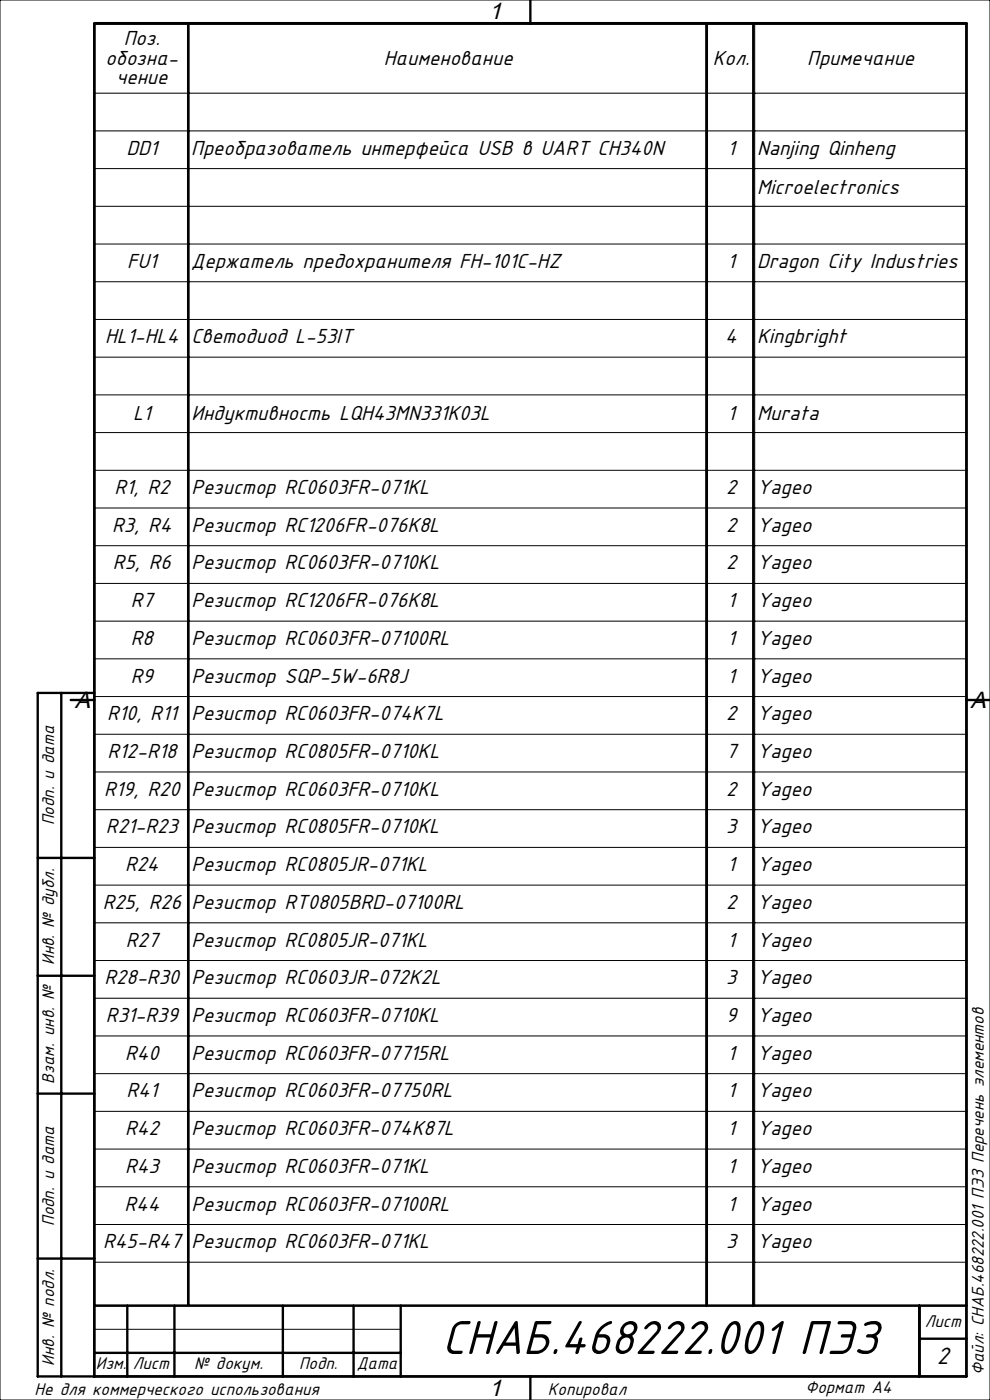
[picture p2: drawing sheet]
<svg xmlns="http://www.w3.org/2000/svg" width="210mm" height="297mm" viewBox="0 0 210 297" stroke-linecap="round" stroke-linejoin="round" font-family="sans-serif">
<defs><g id="words">
<text font-size="11.2" x="93.7" y="287.2">СНАБ.468222.001 ПЭЗ</text>
<text font-size="5.6" x="198.7" y="289.4">2</text>
<g font-size="5">
<text x="103.7" y="4.1">1</text>
<text x="15.9" y="150.1">A</text>
<text x="205.9" y="150.1">A</text>
<text x="103.7" y="296.1">1</text>
</g>
<g font-size="4.8">
<text x="26.3" y="9.5">Поз.</text>
<text x="22.4" y="13.7">обозна-</text>
<text x="24.6" y="17.9">чение</text>
<text x="81.4" y="13.7">Наименование</text>
<text x="151.2" y="13.7">Кол.</text>
<text x="171.2" y="13.7">Примечание</text>
<text x="26.8" y="32.8">DD1</text>
<text x="40.6" y="32.8">Преобразователь интерфейса USB в UART CH340N</text>
<text x="154.3" y="32.8">1</text>
<text x="160.6" y="32.8">Nanjing Qinheng</text>
<text x="160.6" y="41.2">Microelectronics</text>
<text x="27" y="56.8">FU1</text>
<text x="40.6" y="56.8">Держатель предохранителя FH-101C-HZ</text>
<text x="154.3" y="56.8">1</text>
<text x="160.6" y="56.8">Dragon City Industries</text>
<text x="22.3" y="72.8">HL1-HL4</text>
<text x="40.6" y="72.8">Светодиод L-53IT</text>
<text x="153.8" y="72.8">4</text>
<text x="160.6" y="72.8">Kingbright</text>
<text x="28.2" y="89.2">L1</text>
<text x="40.6" y="89.2">Индуктивность LQH43MN331K03L</text>
<text x="154.3" y="89.2">1</text>
<text x="160.6" y="89.2">Murata</text>
<text x="24.3" y="104.8">R1, R2</text>
<text x="40.6" y="104.8">Резистор RC0603FR-071KL</text>
<text x="154" y="104.8">2</text>
<text x="160.6" y="104.8">Yageo</text>
<text x="23.8" y="112.8">R3, R4</text>
<text x="40.6" y="112.8">Резистор RC1206FR-076K8L</text>
<text x="154" y="112.8">2</text>
<text x="160.6" y="112.8">Yageo</text>
<text x="24" y="120.8">R5, R6</text>
<text x="40.6" y="120.8">Резистор RC0603FR-0710KL</text>
<text x="154" y="120.8">2</text>
<text x="160.6" y="120.8">Yageo</text>
<text x="27.8" y="128.8">R7</text>
<text x="40.6" y="128.8">Резистор RC1206FR-076K8L</text>
<text x="154.3" y="128.8">1</text>
<text x="160.6" y="128.8">Yageo</text>
<text x="27.8" y="136.8">R8</text>
<text x="40.6" y="136.8">Резистор RC0603FR-07100RL</text>
<text x="154.3" y="136.8">1</text>
<text x="160.6" y="136.8">Yageo</text>
<text x="27.8" y="144.8">R9</text>
<text x="40.6" y="144.8">Резистор SQP-5W-6R8J</text>
<text x="154.3" y="144.8">1</text>
<text x="160.6" y="144.8">Yageo</text>
<text x="22.7" y="152.8">R10, R11</text>
<text x="40.6" y="152.8">Резистор RC0603FR-074K7L</text>
<text x="154" y="152.8">2</text>
<text x="160.6" y="152.8">Yageo</text>
<text x="22.8" y="160.8">R12-R18</text>
<text x="40.6" y="160.8">Резистор RC0805FR-0710KL</text>
<text x="154" y="160.8">7</text>
<text x="160.6" y="160.8">Yageo</text>
<text x="22.1" y="168.8">R19, R20</text>
<text x="40.6" y="168.8">Резистор RC0603FR-0710KL</text>
<text x="154" y="168.8">2</text>
<text x="160.6" y="168.8">Yageo</text>
<text x="22.5" y="176.8">R21-R23</text>
<text x="40.6" y="176.8">Резистор RC0805FR-0710KL</text>
<text x="154" y="176.8">3</text>
<text x="160.6" y="176.8">Yageo</text>
<text x="26.5" y="184.8">R24</text>
<text x="40.6" y="184.8">Резистор RC0805JR-071KL</text>
<text x="154.3" y="184.8">1</text>
<text x="160.6" y="184.8">Yageo</text>
<text x="21.8" y="192.8">R25, R26</text>
<text x="40.6" y="192.8">Резистор RT0805BRD-07100RL</text>
<text x="154" y="192.8">2</text>
<text x="160.6" y="192.8">Yageo</text>
<text x="26.7" y="200.8">R27</text>
<text x="40.6" y="200.8">Резистор RC0805JR-071KL</text>
<text x="154.3" y="200.8">1</text>
<text x="160.6" y="200.8">Yageo</text>
<text x="22.2" y="208.8">R28-R30</text>
<text x="40.6" y="208.8">Резистор RC0603JR-072K2L</text>
<text x="154" y="208.8">3</text>
<text x="160.6" y="208.8">Yageo</text>
<text x="22.5" y="216.8">R31-R39</text>
<text x="40.6" y="216.8">Резистор RC0603FR-0710KL</text>
<text x="154" y="216.8">9</text>
<text x="160.6" y="216.8">Yageo</text>
<text x="26.5" y="224.8">R40</text>
<text x="40.6" y="224.8">Резистор RC0603FR-07715RL</text>
<text x="154.3" y="224.8">1</text>
<text x="160.6" y="224.8">Yageo</text>
<text x="26.8" y="232.8">R41</text>
<text x="40.6" y="232.8">Резистор RC0603FR-07750RL</text>
<text x="154.3" y="232.8">1</text>
<text x="160.6" y="232.8">Yageo</text>
<text x="26.5" y="240.8">R42</text>
<text x="40.6" y="240.8">Резистор RC0603FR-074K87L</text>
<text x="154.3" y="240.8">1</text>
<text x="160.6" y="240.8">Yageo</text>
<text x="26.5" y="248.8">R43</text>
<text x="40.6" y="248.8">Резистор RC0603FR-071KL</text>
<text x="154.3" y="248.8">1</text>
<text x="160.6" y="248.8">Yageo</text>
<text x="26.4" y="256.8">R44</text>
<text x="40.6" y="256.8">Резистор RC0603FR-07100RL</text>
<text x="154.3" y="256.8">1</text>
<text x="160.6" y="256.8">Yageo</text>
<text x="21.9" y="264.8">R45-R47</text>
<text x="40.6" y="264.8">Резистор RC0603FR-071KL</text>
<text x="154" y="264.8">3</text>
<text x="160.6" y="264.8">Yageo</text>
</g>
<g font-size="4">
<text x="11.5" y="175.1" transform="rotate(-90 11.5 175.1)">Подп. и дата</text>
<text x="11.5" y="204.7" transform="rotate(-90 11.5 204.7)">Инв. № дубл.</text>
<text x="11.5" y="229.9" transform="rotate(-90 11.5 229.9)">Взам. инв. №</text>
<text x="11.5" y="260.1" transform="rotate(-90 11.5 260.1)">Подп. и дата</text>
<text x="196.2" y="281.5">Лист</text>
<text x="11.5" y="289.7" transform="rotate(-90 11.5 289.7)">Инв. № подл.</text>
<text x="20.3" y="290.5">Изм.</text>
<text x="28.2" y="290.5">Лист</text>
<text x="41.2" y="290.5">№ докум.</text>
<text x="63.4" y="290.5">Подп.</text>
<text x="75.7" y="290.5">Дата</text>
<text x="208.7" y="291.8" transform="rotate(-90 208.7 291.8)">Файл: СНАБ.468222.001 ПЭЗ Перечень элементов</text>
<text x="7.3" y="296">Не для коммерческого использования</text>
<text x="116.2" y="296">Копировал</text>
<text x="170.9" y="295.5">Формат А4</text>
</g>
</g></defs>
<g fill="none" stroke="#000" stroke-width=".21">
<path d="M0 0h210v297h-210zM20.1 4.8h185v272.1h-185zM20.1 19.8h185M40.1 4.8v272.1M150.1 4.8v272.1M160.1 4.8v272.1M20.1 27.8h185M20.1 35.8h185M20.1 43.8h185M20.1 51.8h185M20.1 59.8h185M20.1 67.8h185"/>
<path d="M20.1 75.8h185M20.1 83.8h185M20.1 91.8h185M20.1 99.8h185M20.1 107.8h185M20.1 115.8h185M20.1 123.8h185M20.1 131.8h185M20.1 139.8h185M20.1 147.8h185M20.1 155.8h185M20.1 163.8h185"/>
<path d="M20.1 171.8h185M20.1 179.8h185M20.1 187.8h185M20.1 195.8h185M20.1 203.8h185M20.1 211.8h185M20.1 219.8h185M20.1 227.8h185M20.1 235.8h185M20.1 243.8h185M20.1 251.8h185M20.1 259.8h185"/>
<path d="M20.1 267.8h185M20 282h65"/>
</g>
<path d="M20 147v145" fill="none" stroke="#000" stroke-width=".25"/>
<g fill="none" stroke="#000" stroke-width=".5">
<path d="M112.5 0v5M39.9 5.1v271.8M149.8 5.1v272M159.8 5.1v272M13 147v145M15 148.5h5M20 147h-12v145h197v-287h-185v287M205 148.5h5M8 182h12M8 207h12M8 232h12M8 267h12"/>
<path d="M20 277h185M27 277v15M37 277v15M60 277v15M75 277v15M85 277v15M195 277v15M20 287h65M112.5 292v5M195 284h10"/>
</g>
<use href="#words"/>
</svg>
